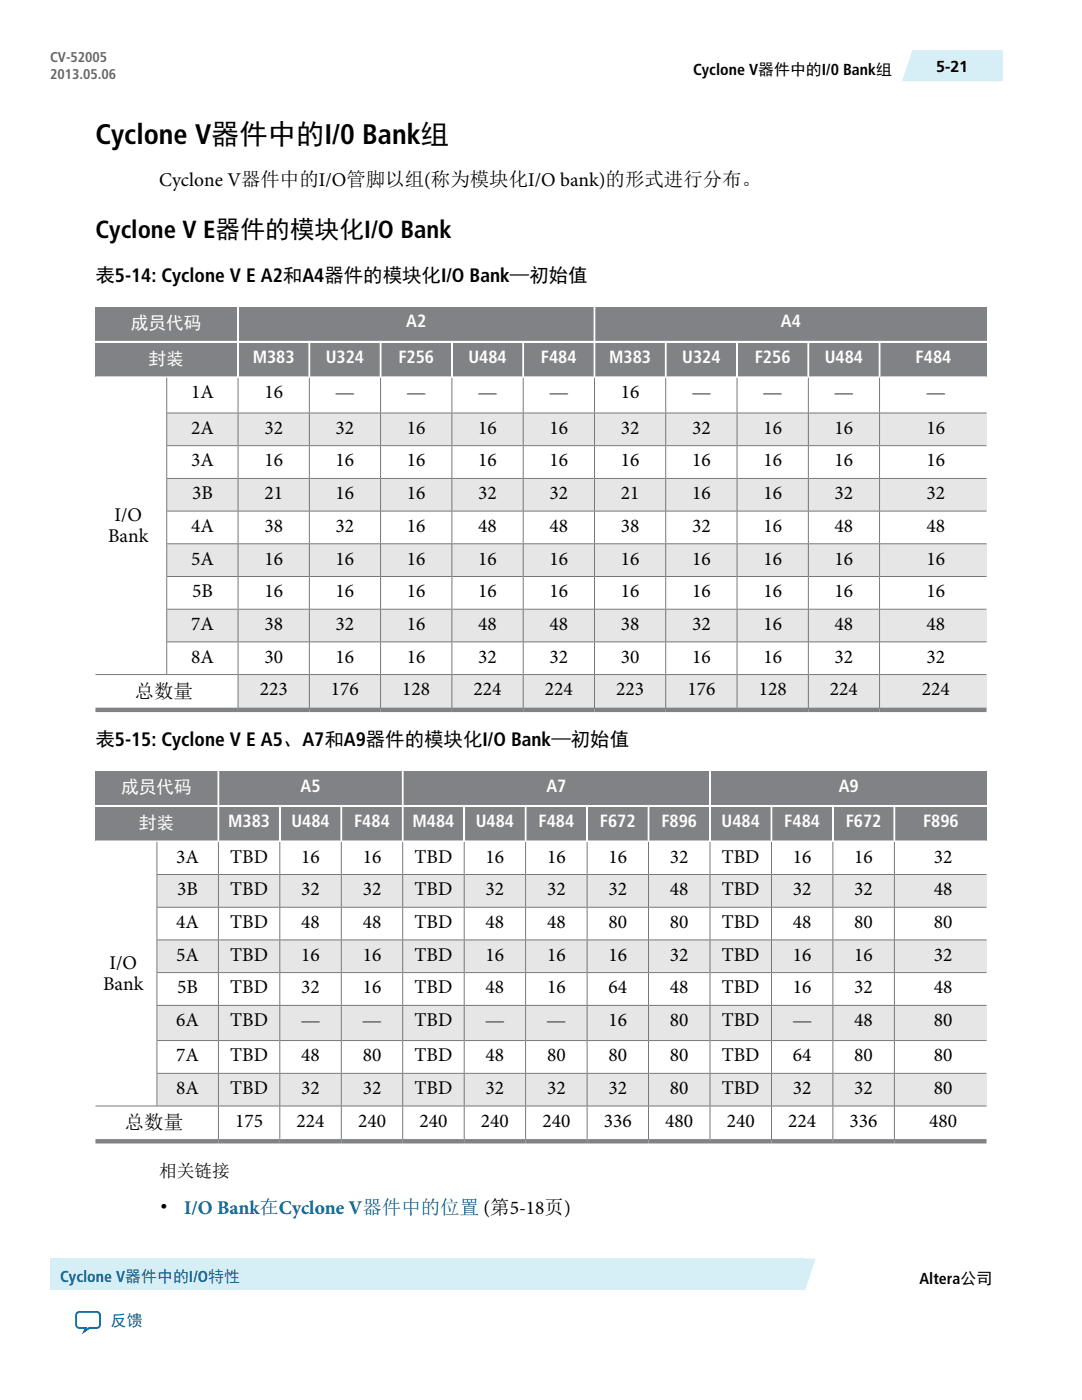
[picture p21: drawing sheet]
<svg xmlns="http://www.w3.org/2000/svg" width="216mm" height="279mm" viewBox="0 0 216 279" stroke-linecap="round" stroke-linejoin="round" font-family="sans-serif">
<defs><g id="words">
<text font-size="5.6" x="19" y="28.7">Cyclone V器件中的I/0 Bank组</text>
<text font-size="4.9" x="19" y="47.5">Cyclone V E器件的模块化I/O Bank</text>
<g font-size="3.9">
<text x="31.7" y="37.1">Cyclone V器件中的I/O管脚以组(称为模块化I/O bank)的形式进行分布。</text>
<text x="19" y="56.3">表5-14: Cyclone V E A2和A4器件的模块化I/O Bank—初始值</text>
<text x="38.1" y="79.5">1A</text>
<text x="52.7" y="79.5">16</text>
<text x="66.9" y="80">—</text>
<text x="81.1" y="80">—</text>
<text x="95.3" y="80">—</text>
<text x="109.6" y="80">—</text>
<text x="123.9" y="79.5">16</text>
<text x="138" y="80">—</text>
<text x="152.2" y="80">—</text>
<text x="166.5" y="80">—</text>
<text x="184.8" y="80">—</text>
<text x="38.1" y="86.6">2A</text>
<text x="52.7" y="86.6">32</text>
<text x="67" y="86.6">32</text>
<text x="81.2" y="86.6">16</text>
<text x="95.4" y="86.6">16</text>
<text x="109.6" y="86.6">16</text>
<text x="123.9" y="86.6">32</text>
<text x="138.1" y="86.6">32</text>
<text x="152.3" y="86.6">16</text>
<text x="166.5" y="86.6">16</text>
<text x="184.9" y="86.6">16</text>
<text x="38.1" y="93.1">3A</text>
<text x="52.7" y="93.1">16</text>
<text x="67" y="93.1">16</text>
<text x="81.2" y="93.1">16</text>
<text x="95.4" y="93.1">16</text>
<text x="109.6" y="93.1">16</text>
<text x="123.9" y="93.1">16</text>
<text x="138.1" y="93.1">16</text>
<text x="152.3" y="93.1">16</text>
<text x="166.5" y="93.1">16</text>
<text x="184.9" y="93.1">16</text>
<text x="38.3" y="99.6">3B</text>
<text x="52.7" y="99.6">21</text>
<text x="67" y="99.6">16</text>
<text x="81.2" y="99.6">16</text>
<text x="95.4" y="99.6">32</text>
<text x="109.6" y="99.6">32</text>
<text x="123.9" y="99.6">21</text>
<text x="138.1" y="99.6">16</text>
<text x="152.3" y="99.6">16</text>
<text x="166.5" y="99.6">32</text>
<text x="184.9" y="99.6">32</text>
<text x="22.8" y="104">I/O</text>
<text x="38.1" y="106.1">4A</text>
<text x="52.7" y="106.1">38</text>
<text x="67" y="106.1">32</text>
<text x="81.2" y="106.1">16</text>
<text x="95.4" y="106.1">48</text>
<text x="109.6" y="106.1">48</text>
<text x="123.9" y="106.1">38</text>
<text x="138.1" y="106.1">32</text>
<text x="152.3" y="106.1">16</text>
<text x="166.5" y="106.1">48</text>
<text x="184.9" y="106.1">48</text>
<text x="21.6" y="108.3">Bank</text>
<text x="38.1" y="112.7">5A</text>
<text x="52.7" y="112.7">16</text>
<text x="67" y="112.7">16</text>
<text x="81.2" y="112.7">16</text>
<text x="95.4" y="112.7">16</text>
<text x="109.6" y="112.7">16</text>
<text x="123.9" y="112.7">16</text>
<text x="138.1" y="112.7">16</text>
<text x="152.3" y="112.7">16</text>
<text x="166.5" y="112.7">16</text>
<text x="184.9" y="112.7">16</text>
<text x="38.3" y="119.2">5B</text>
<text x="52.7" y="119.2">16</text>
<text x="67" y="119.2">16</text>
<text x="81.2" y="119.2">16</text>
<text x="95.4" y="119.2">16</text>
<text x="109.6" y="119.2">16</text>
<text x="123.9" y="119.2">16</text>
<text x="138.1" y="119.2">16</text>
<text x="152.3" y="119.2">16</text>
<text x="166.5" y="119.2">16</text>
<text x="184.9" y="119.2">16</text>
<text x="38.1" y="125.7">7A</text>
<text x="52.7" y="125.7">38</text>
<text x="67" y="125.7">32</text>
<text x="81.2" y="125.7">16</text>
<text x="95.4" y="125.7">48</text>
<text x="109.6" y="125.7">48</text>
<text x="123.9" y="125.7">38</text>
<text x="138.1" y="125.7">32</text>
<text x="152.3" y="125.7">16</text>
<text x="166.5" y="125.7">48</text>
<text x="184.9" y="125.7">48</text>
<text x="38.1" y="132.2">8A</text>
<text x="52.7" y="132.2">30</text>
<text x="67" y="132.2">16</text>
<text x="81.2" y="132.2">16</text>
<text x="95.4" y="132.2">32</text>
<text x="109.6" y="132.2">32</text>
<text x="123.9" y="132.2">30</text>
<text x="138.1" y="132.2">16</text>
<text x="152.3" y="132.2">16</text>
<text x="166.5" y="132.2">32</text>
<text x="184.9" y="132.2">32</text>
<text x="26.9" y="139.3">总数量</text>
<text x="51.8" y="138.8">223</text>
<text x="66" y="138.8">176</text>
<text x="80.3" y="138.8">128</text>
<text x="94.5" y="138.8">224</text>
<text x="108.7" y="138.8">224</text>
<text x="122.9" y="138.8">223</text>
<text x="137.2" y="138.8">176</text>
<text x="151.4" y="138.8">128</text>
<text x="165.6" y="138.8">224</text>
<text x="184" y="138.8">224</text>
<text x="19" y="148.9">表5-15: Cyclone V E A5、A7和A9器件的模块化I/O Bank—初始值</text>
<text x="35.2" y="172.1">3A</text>
<text x="45.9" y="172.1">TBD</text>
<text x="60.1" y="172.1">16</text>
<text x="72.4" y="172.1">16</text>
<text x="82.7" y="172.1">TBD</text>
<text x="96.9" y="172.1">16</text>
<text x="109.2" y="172.1">16</text>
<text x="121.4" y="172.1">16</text>
<text x="133.7" y="172.1">32</text>
<text x="144" y="172.1">TBD</text>
<text x="158.2" y="172.1">16</text>
<text x="170.5" y="172.1">16</text>
<text x="186.4" y="172.1">32</text>
<text x="35.4" y="178.7">3B</text>
<text x="45.9" y="178.7">TBD</text>
<text x="60.1" y="178.7">32</text>
<text x="72.4" y="178.7">32</text>
<text x="82.7" y="178.7">TBD</text>
<text x="96.9" y="178.7">32</text>
<text x="109.2" y="178.7">32</text>
<text x="121.4" y="178.7">32</text>
<text x="133.7" y="178.7">48</text>
<text x="144" y="178.7">TBD</text>
<text x="158.2" y="178.7">32</text>
<text x="170.5" y="178.7">32</text>
<text x="186.4" y="178.7">48</text>
<text x="35.2" y="185.2">4A</text>
<text x="45.9" y="185.2">TBD</text>
<text x="60.1" y="185.2">48</text>
<text x="72.4" y="185.2">48</text>
<text x="82.7" y="185.2">TBD</text>
<text x="96.9" y="185.2">48</text>
<text x="109.2" y="185.2">48</text>
<text x="121.4" y="185.2">80</text>
<text x="133.7" y="185.2">80</text>
<text x="144" y="185.2">TBD</text>
<text x="158.2" y="185.2">48</text>
<text x="170.5" y="185.2">80</text>
<text x="186.4" y="185.2">80</text>
<text x="35.2" y="191.7">5A</text>
<text x="45.9" y="191.7">TBD</text>
<text x="60.1" y="191.7">16</text>
<text x="72.4" y="191.7">16</text>
<text x="82.7" y="191.7">TBD</text>
<text x="96.9" y="191.7">16</text>
<text x="109.2" y="191.7">16</text>
<text x="121.4" y="191.7">16</text>
<text x="133.7" y="191.7">32</text>
<text x="144" y="191.7">TBD</text>
<text x="158.2" y="191.7">16</text>
<text x="170.5" y="191.7">16</text>
<text x="186.4" y="191.7">32</text>
<text x="20.6" y="197.6">Bank</text>
<text x="21.9" y="193.4">I/O</text>
<text x="35.4" y="198.3">5B</text>
<text x="45.9" y="198.3">TBD</text>
<text x="60.1" y="198.3">32</text>
<text x="72.4" y="198.3">16</text>
<text x="82.7" y="198.3">TBD</text>
<text x="96.9" y="198.3">48</text>
<text x="109.2" y="198.3">16</text>
<text x="121.4" y="198.3">64</text>
<text x="133.7" y="198.3">48</text>
<text x="144" y="198.3">TBD</text>
<text x="158.2" y="198.3">16</text>
<text x="170.5" y="198.3">32</text>
<text x="186.4" y="198.3">48</text>
<text x="35.2" y="204.8">6A</text>
<text x="45.9" y="204.8">TBD</text>
<text x="60" y="205.3">—</text>
<text x="72.3" y="205.3">—</text>
<text x="82.7" y="204.8">TBD</text>
<text x="96.8" y="205.3">—</text>
<text x="109.1" y="205.3">—</text>
<text x="121.4" y="204.8">16</text>
<text x="133.7" y="204.8">80</text>
<text x="144" y="204.8">TBD</text>
<text x="158.1" y="205.3">—</text>
<text x="170.5" y="204.8">48</text>
<text x="186.4" y="204.8">80</text>
<text x="35.2" y="211.8">7A</text>
<text x="45.9" y="211.8">TBD</text>
<text x="60.1" y="211.8">48</text>
<text x="72.4" y="211.8">80</text>
<text x="82.7" y="211.8">TBD</text>
<text x="96.9" y="211.8">48</text>
<text x="109.2" y="211.8">80</text>
<text x="121.4" y="211.8">80</text>
<text x="133.7" y="211.8">80</text>
<text x="144" y="211.8">TBD</text>
<text x="158.2" y="211.8">64</text>
<text x="170.5" y="211.8">80</text>
<text x="186.4" y="211.8">80</text>
<text x="35.2" y="218.3">8A</text>
<text x="45.9" y="218.3">TBD</text>
<text x="60.1" y="218.3">32</text>
<text x="72.4" y="218.3">32</text>
<text x="82.7" y="218.3">TBD</text>
<text x="96.9" y="218.3">32</text>
<text x="109.2" y="218.3">32</text>
<text x="121.4" y="218.3">32</text>
<text x="133.7" y="218.3">80</text>
<text x="144" y="218.3">TBD</text>
<text x="158.2" y="218.3">32</text>
<text x="170.5" y="218.3">32</text>
<text x="186.4" y="218.3">80</text>
<text x="24.9" y="225.4">总数量</text>
<text x="46.9" y="224.9">175</text>
<text x="59.2" y="224.9">224</text>
<text x="71.4" y="224.9">240</text>
<text x="83.7" y="224.9">240</text>
<text x="96" y="224.9">240</text>
<text x="108.2" y="224.9">240</text>
<text x="120.5" y="224.9">336</text>
<text x="132.7" y="224.9">480</text>
<text x="145" y="224.9">240</text>
<text x="157.3" y="224.9">224</text>
<text x="169.5" y="224.9">336</text>
<text x="185.4" y="224.9">480</text>
<text x="31.7" y="242.2">•</text>
</g>
<text font-size="3.9" fill="#069" x="36.7" y="242.2">I/O Bank在Cyclone V器件中的位置 (第5-18页)</text>
<g font-size="3.5" fill="#fff">
<text x="26.1" y="65.7">成员代码</text>
<text x="81.1" y="65.3">A2</text>
<text x="155.8" y="65.3">A4</text>
<text x="29.7" y="72.8">封装</text>
<text x="50.4" y="72.4">M383</text>
<text x="65" y="72.4">U324</text>
<text x="79.5" y="72.4">F256</text>
<text x="93.5" y="72.4">U484</text>
<text x="107.9" y="72.4">F484</text>
<text x="121.5" y="72.4">M383</text>
<text x="136.1" y="72.4">U324</text>
<text x="150.6" y="72.4">F256</text>
<text x="164.6" y="72.4">U484</text>
<text x="182.7" y="72.4">F484</text>
<text x="24.2" y="158.4">成员代码</text>
<text x="60" y="158">A5</text>
<text x="109" y="158">A7</text>
<text x="167.4" y="158">A9</text>
<text x="27.7" y="165.4">封装</text>
<text x="45.5" y="165.1">M383</text>
<text x="58.1" y="165.1">U484</text>
<text x="70.7" y="165.1">F484</text>
<text x="82.3" y="165.1">M484</text>
<text x="94.9" y="165.1">U484</text>
<text x="107.4" y="165.1">F484</text>
<text x="119.7" y="165.1">F672</text>
<text x="132" y="165.1">F896</text>
<text x="144" y="165.1">U484</text>
<text x="156.5" y="165.1">F484</text>
<text x="168.8" y="165.1">F672</text>
<text x="184.2" y="165.1">F896</text>
</g>
<text font-size="3.5" x="31.7" y="234.9">相关链接</text>
<g font-size="3.2">
<text x="138.3" y="15">Cyclone V器件中的I/0 Bank组</text>
<text x="186.8" y="14.4">5-21</text>
<text x="183.5" y="256.2">Altera公司</text>
</g>
<g font-size="3.2" fill="#069">
<text x="12" y="255.9">Cyclone V器件中的I/O特性</text>
<text x="22.1" y="264.7">反馈</text>
</g>
<g font-size="2.8" fill="#666">
<text x="10" y="12.4">CV-52005</text>
<text x="10" y="15.8">2013.05.06</text>
</g>
</g></defs>
<g fill="#808285">
<path d="M118.8 61.3h78v6.7h-78z"/>
<path d="M47.7 61.3h70.7v6.7h-70.7z"/>
<path d="M19 61.3h28.3v6.7h-28.3z"/>
<path d="M175.7 68.4h21.1v6.7h-21.1z"/>
<path d="M161.5 68.4h13.8v6.7h-13.8z"/>
<path d="M147.2 68.4h13.9v6.7h-13.9z"/>
<path d="M133 68.4h13.9v6.7h-13.9z"/>
<path d="M118.8 68.4h13.9v6.7h-13.9z"/>
<path d="M104.6 68.4h13.8v6.7h-13.8z"/>
<path d="M90.3 68.4h13.9v6.7h-13.9z"/>
<path d="M76.1 68.4h13.9v6.7h-13.9z"/>
<path d="M61.9 68.4h13.9v6.7h-13.9z"/>
<path d="M47.7 68.4h13.8v6.7h-13.8z"/>
<path d="M19 68.4h28.3v6.7h-28.3z"/>
</g>
<path d="M19 75.5h14.2v59h-14.2z" fill="#fff"/>
<g fill="#e6e6e6">
<path d="M175.6 82.5h21.2v6.4h-21.2z"/>
<path d="M161.4 82.5h14v6.4h-14z"/>
<path d="M147.2 82.5h14v6.4h-14z"/>
<path d="M132.9 82.5h14.1v6.4h-14.1z"/>
<path d="M118.7 82.5h14.1v6.4h-14.1z"/>
<path d="M104.5 82.5h14v6.4h-14z"/>
<path d="M90.3 82.5h14v6.4h-14z"/>
<path d="M76 82.5h14.1v6.4h-14.1z"/>
<path d="M61.8 82.5h14.1v6.4h-14.1z"/>
<path d="M47.6 82.5h14v6.4h-14z"/>
<path d="M33.4 82.5h14v6.4h-14z"/>
<path d="M175.6 95.6h21.2v6.3h-21.2z"/>
<path d="M161.4 95.6h14v6.3h-14z"/>
<path d="M147.2 95.6h14v6.3h-14z"/>
<path d="M132.9 95.6h14.1v6.3h-14.1z"/>
<path d="M118.7 95.6h14.1v6.3h-14.1z"/>
<path d="M104.5 95.6h14v6.3h-14z"/>
<path d="M90.3 95.6h14v6.3h-14z"/>
<path d="M76 95.6h14.1v6.3h-14.1z"/>
<path d="M61.8 95.6h14.1v6.3h-14.1z"/>
<path d="M47.6 95.6h14v6.3h-14z"/>
<path d="M33.4 95.6h14v6.3h-14z"/>
<path d="M175.6 108.6h21.2v6.4h-21.2z"/>
<path d="M161.4 108.6h14v6.4h-14z"/>
<path d="M147.2 108.6h14v6.4h-14z"/>
<path d="M132.9 108.6h14.1v6.4h-14.1z"/>
<path d="M118.7 108.6h14.1v6.4h-14.1z"/>
<path d="M104.5 108.6h14v6.4h-14z"/>
<path d="M90.3 108.6h14v6.4h-14z"/>
<path d="M76 108.6h14.1v6.4h-14.1z"/>
<path d="M61.8 108.6h14.1v6.4h-14.1z"/>
<path d="M47.6 108.6h14v6.4h-14z"/>
<path d="M33.4 108.6h14v6.4h-14z"/>
<path d="M175.6 121.7h21.2v6.3h-21.2z"/>
<path d="M161.4 121.7h14v6.3h-14z"/>
<path d="M147.2 121.7h14v6.3h-14z"/>
<path d="M132.9 121.7h14.1v6.3h-14.1z"/>
<path d="M118.7 121.7h14.1v6.3h-14.1z"/>
<path d="M104.5 121.7h14v6.3h-14z"/>
<path d="M90.3 121.7h14v6.3h-14z"/>
<path d="M76 121.7h14.1v6.3h-14.1z"/>
<path d="M61.8 121.7h14.1v6.3h-14.1z"/>
<path d="M47.6 121.7h14v6.3h-14z"/>
<path d="M33.4 121.7h14v6.3h-14z"/>
<path d="M175.6 134.7h21.2v6.9h-21.2z"/>
<path d="M161.4 134.7h14v6.9h-14z"/>
<path d="M147.2 134.7h14v6.9h-14z"/>
<path d="M132.9 134.7h14.1v6.9h-14.1z"/>
<path d="M118.7 134.7h14.1v6.9h-14.1z"/>
<path d="M104.5 134.7h14v6.9h-14z"/>
<path d="M90.3 134.7h14v6.9h-14z"/>
<path d="M76 134.7h14.1v6.9h-14.1z"/>
<path d="M61.8 134.7h14.1v6.9h-14.1z"/>
<path d="M47.6 134.7h14v6.9h-14z"/>
</g>
<path d="M19 134.7h28.4v6.9h-28.4z" fill="#fff"/>
<g fill="#808285">
<path d="M19 141.2h28.4l.1 .9h-28.5z"/>
<path d="M47.6 141.2h14l.1 .9h-14.2z"/>
<path d="M61.8 141.2h14.1v.9h-14.2z"/>
<path d="M76 141.2h14.1l.1 .9h-14.3z"/>
<path d="M90.3 141.2h14l.1 .9h-14.2z"/>
<path d="M104.5 141.2h14l.1 .9h-14.2z"/>
<path d="M118.7 141.2h14.1v.9h-14.2z"/>
<path d="M132.9 141.2h14.1l.1 .9h-14.3z"/>
<path d="M147.2 141.2h14l.1 .9h-14.2z"/>
<path d="M161.4 141.2h14l.1 .9h-14.2z"/>
<path d="M175.6 141.2h21.2v.9h-21.3z"/>
</g>
<g fill="#666">
<path d="M19 134.5h14.2l.1 .2h-14.3z"/>
<path d="M33.3 134.6h14.2z"/>
<path d="M47.5 134.6h14.2z"/>
<path d="M61.7 134.6h14.2z"/>
<path d="M75.9 134.6h14.3z"/>
<path d="M90.2 134.6h14.2z"/>
<path d="M104.4 134.6h14.2z"/>
<path d="M118.6 134.6h14.2z"/>
<path d="M132.8 134.6h14.3z"/>
<path d="M147.1 134.6h14.2z"/>
<path d="M161.3 134.6h14.2z"/>
<path d="M175.5 134.6l21.3-.1v.2z"/>
<path d="M33.3 128.1h14.2z"/>
<path d="M47.6 128l14.1 .1-14.1 .1z"/>
<path d="M61.8 128l14.1 .1-14.1 .1z"/>
<path d="M76 128l14.2 .1-14.2 .1z"/>
<path d="M90.3 128l14.1 .1-14.1 .1z"/>
<path d="M104.4 128.1h14.2z"/>
<path d="M118.7 128l14.1 .1-14.1 .1z"/>
<path d="M132.8 128.1h14.3z"/>
<path d="M147.1 128.1h14.2z"/>
<path d="M161.3 128.1h14.2z"/>
<path d="M175.5 128.1l21.3-.1v.2z"/>
<path d="M33.3 121.6h14.2z"/>
<path d="M47.5 121.6h14.2z"/>
<path d="M61.7 121.6h14.2z"/>
<path d="M75.9 121.6h14.3z"/>
<path d="M90.2 121.6h14.2z"/>
<path d="M104.4 121.6h14.2z"/>
<path d="M118.6 121.6h14.2z"/>
<path d="M132.8 121.6h14.3z"/>
<path d="M147.1 121.6h14.2z"/>
<path d="M161.3 121.6h14.2z"/>
<path d="M175.5 121.6l21.3-.1v.2z"/>
<path d="M33.4 115l14.1 .1h-14.1z"/>
<path d="M47.6 115l14.1 .1h-14.1z"/>
<path d="M61.7 115.1h14.2z"/>
<path d="M75.9 115.1h14.3z"/>
<path d="M90.3 115l14.1 .1h-14.1z"/>
<path d="M104.5 115l14.1 .1h-14.1z"/>
<path d="M118.6 115.1h14.2z"/>
<path d="M132.9 115l14.2 .1h-14.2z"/>
<path d="M147.1 115.1h14.2z"/>
<path d="M161.3 115.1h14.2z"/>
<path d="M175.5 115.1l21.3-.1v.1z"/>
<path d="M33.3 108.5h14.2z"/>
<path d="M47.5 108.5h14.2z"/>
<path d="M61.7 108.5h14.2z"/>
<path d="M75.9 108.5h14.3z"/>
<path d="M90.2 108.5h14.2z"/>
<path d="M104.4 108.5h14.2z"/>
<path d="M118.6 108.5h14.2z"/>
<path d="M132.8 108.5h14.3z"/>
<path d="M147.1 108.5h14.2z"/>
<path d="M161.3 108.5h14.2z"/>
<path d="M175.5 108.5l21.3-.1v.2z"/>
<path d="M33.3 102h14.2z"/>
<path d="M47.6 101.9l14.1 .1-14.1 .1z"/>
<path d="M61.8 101.9l14.1 .1-14.1 .1z"/>
<path d="M76 101.9l14.2 .1-14.2 .1z"/>
<path d="M90.3 101.9l14.1 .1-14.1 .1z"/>
<path d="M104.4 102h14.2z"/>
<path d="M118.7 101.9l14.1 .1-14.1 .1z"/>
<path d="M132.9 101.9l14.2 .1-14.2 .1z"/>
<path d="M147.2 101.9l14.1 .1-14.1 .1z"/>
<path d="M161.4 101.9l14.1 .1-14.1 .1z"/>
<path d="M175.5 102l21.3-.1v.2z"/>
<path d="M33.3 95.5h14.2z"/>
<path d="M47.6 95.4l14.1 .1-14.1 .1z"/>
<path d="M61.8 95.4l14.1 .1-14.1 .1z"/>
<path d="M76 95.4l14.2 .1-14.2 .1z"/>
<path d="M90.3 95.4l14.1 .1-14.1 .1z"/>
<path d="M104.4 95.5h14.2z"/>
<path d="M118.7 95.4l14.1 .1-14.1 .1z"/>
<path d="M132.9 95.4l14.2 .1-14.2 .1z"/>
<path d="M147.2 95.4l14.1 .1-14.1 .1z"/>
<path d="M161.4 95.4l14.1 .1-14.1 .1z"/>
<path d="M175.5 95.5l21.3-.1v.2z"/>
<path d="M33.3 88.9h14.2z"/>
<path d="M47.5 88.9h14.2z"/>
<path d="M61.7 88.9h14.2z"/>
<path d="M75.9 88.9h14.3z"/>
<path d="M90.2 88.9h14.2z"/>
<path d="M104.4 88.9h14.2z"/>
<path d="M118.6 88.9h14.2z"/>
<path d="M132.8 88.9h14.3z"/>
<path d="M147.1 88.9h14.2z"/>
<path d="M161.3 88.9h14.2z"/>
<path d="M175.5 88.9h21.3v.1z"/>
<path d="M33.4 82.3l14.1 .1-14.1 .1z"/>
<path d="M47.6 82.3l14.1 .1-14.1 .1z"/>
<path d="M61.7 82.4h14.2z"/>
<path d="M75.9 82.4h14.3z"/>
<path d="M90.3 82.3l14.1 .1-14.1 .1z"/>
<path d="M104.5 82.3l14.1 .1-14.1 .1z"/>
<path d="M118.6 82.4h14.2z"/>
<path d="M132.9 82.3l14.2 .1-14.2 .1z"/>
<path d="M147.2 82.3l14.1 .1-14.1 .1z"/>
<path d="M161.4 82.3l14.1 .1-14.1 .1z"/>
<path d="M175.5 82.4l21.3-.1v.2z"/>
</g>
<g fill="#fff">
<path d="M19 75.1h14.3v.2l-.1 .2h-14.2z"/>
<path d="M33.3 75.1h14l.2 .2-.1 .2h-14z"/>
<path d="M47.5 75.3l.2-.2h13.8l.2 .2-.1 .2h-14z"/>
<path d="M61.7 75.3l.2-.2h13.9l.1 .2v.2h-14.1z"/>
<path d="M75.9 75.3l.2-.2h13.9l.2 .2-.1 .2h-14.1z"/>
<path d="M90.2 75.3l.1-.2h13.9l.2 .2-.1 .2h-14z"/>
<path d="M104.4 75.3l.2-.2h13.8l.2 .2-.1 .2h-14z"/>
<path d="M118.6 75.3l.2-.2h13.9l.1 .2v.2h-14.1z"/>
<path d="M132.8 75.3l.2-.2h13.9l.2 .2-.1 .2h-14.1z"/>
<path d="M147.1 75.3l.1-.2h13.9l.2 .2-.1 .2h-14z"/>
<path d="M161.3 75.3l.2-.2h13.8l.2 .2-.1 .2h-14z"/>
<path d="M175.5 75.3l.2-.2h21.1v.4h-21.2z"/>
<path d="M19 68h28.3l.2 .2-.2 .2h-28.3z"/>
<path d="M47.5 68.2l.2-.2h14l-.2 .4h-13.8z"/>
<path d="M61.7 68h14.2v.2l-.1 .2h-13.9z"/>
<path d="M75.9 68h14.3v.2l-.2 .2h-13.9z"/>
<path d="M90.2 68h14.2v.2l-.2 .2h-13.9z"/>
<path d="M104.4 68h14l.2 .2-.2 .2h-13.8z"/>
<path d="M118.6 68.2l.2-.2h14l-.1 .4h-13.9z"/>
<path d="M132.8 68h14.3v.2l-.2 .2h-13.9z"/>
<path d="M147.1 68h14.2v.2l-.2 .2h-13.9z"/>
<path d="M161.3 68h14.2v.2l-.2 .2h-13.8z"/>
<path d="M175.5 68h21.3v.4h-21.1z"/>
</g>
<g fill="#666">
<path d="M33.2 128.1l.2 .1-.1 6.4z"/>
<path d="M33.2 121.6l.2 .1-.1 6.4z"/>
<path d="M33.2 115.1h.2l-.1 6.5z"/>
<path d="M33.2 108.5l.2 .1-.1 6.5z"/>
<path d="M33.2 102l.2 .1-.1 6.4z"/>
<path d="M33.2 95.5l.2 .1-.1 6.4z"/>
<path d="M33.2 88.9l.2 .1-.1 6.5z"/>
<path d="M33.2 82.4l.2 .1-.1 6.4z"/>
<path d="M33.3 75.3l.1 7-.2 .1z"/>
<path d="M47.4 134.7h.2l-.1 7z"/>
<path d="M47.4 128.2h.2l-.1 6.4z"/>
<path d="M47.4 121.7h.2l-.1 6.4z"/>
<path d="M47.4 115.1h.2l-.1 6.5z"/>
<path d="M47.4 108.6h.2l-.1 6.5z"/>
<path d="M47.4 102.1h.2l-.1 6.4z"/>
<path d="M47.4 95.6h.2l-.1 6.4z"/>
<path d="M47.4 89h.2l-.1 6.5z"/>
<path d="M47.4 82.5h.2l-.1 6.4z"/>
<path d="M47.5 75.3v7.1z"/>
</g>
<g fill="#fff">
<path d="M47.3 68.4l.2-.2 .2 .2v6.7l-.2 .2-.2-.2z"/>
<path d="M47.3 61.1h.4v6.9l-.2 .2-.2-.2z"/>
</g>
<g fill="#666">
<path d="M61.6 134.7h.2l-.1 7z"/>
<path d="M61.6 128.2h.2l-.1 6.4z"/>
<path d="M61.6 121.7h.2l-.1 6.4z"/>
<path d="M61.6 115.1h.2l-.1 6.5z"/>
<path d="M61.6 108.6h.2l-.1 6.5z"/>
<path d="M61.6 102.1h.2l-.1 6.4z"/>
<path d="M61.6 95.6h.2l-.1 6.4z"/>
<path d="M61.6 89h.2l-.1 6.5z"/>
<path d="M61.6 82.5h.2l-.1 6.4z"/>
<path d="M61.7 75.3v7.1z"/>
</g>
<path d="M61.5 68.4l.2-.2 .2 .2v6.7l-.2 .2-.2-.2z" fill="#fff"/>
<g fill="#666">
<path d="M75.9 134.7h.1l-.1 7z"/>
<path d="M75.9 128.2h.1l-.1 6.4z"/>
<path d="M75.9 121.7h.1l-.1 6.4z"/>
<path d="M75.9 115.1h.1l-.1 6.5z"/>
<path d="M75.9 108.6h.1l-.1 6.5z"/>
<path d="M75.9 102.1h.1l-.1 6.4z"/>
<path d="M75.9 95.6h.1l-.1 6.4z"/>
<path d="M75.9 89h.1l-.1 6.5z"/>
<path d="M75.9 82.5h.1l-.1 6.4z"/>
<path d="M75.9 75.3v7.1z"/>
</g>
<path d="M75.8 68.4l.1-.2 .2 .2v6.7l-.2 .2-.1-.2z" fill="#fff"/>
<g fill="#666">
<path d="M90.1 134.7h.2l-.1 7z"/>
<path d="M90.1 128.2h.2l-.1 6.4z"/>
<path d="M90.1 121.7h.2l-.1 6.4z"/>
<path d="M90.1 115.1h.2l-.1 6.5z"/>
<path d="M90.1 108.6h.2l-.1 6.5z"/>
<path d="M90.1 102.1h.2l-.1 6.4z"/>
<path d="M90.1 95.6h.2l-.1 6.4z"/>
<path d="M90.1 89h.2l-.1 6.5z"/>
<path d="M90.1 82.5h.2l-.1 6.4z"/>
<path d="M90.2 75.3v7.1z"/>
</g>
<path d="M90 68.4l.2-.2 .1 .2v6.7l-.1 .2-.2-.2z" fill="#fff"/>
<g fill="#666">
<path d="M104.3 134.7h.2l-.1 7z"/>
<path d="M104.3 128.2h.2l-.1 6.4z"/>
<path d="M104.3 121.7h.2l-.1 6.4z"/>
<path d="M104.3 115.1h.2l-.1 6.5z"/>
<path d="M104.3 108.6h.2l-.1 6.5z"/>
<path d="M104.3 102.1h.2l-.1 6.4z"/>
<path d="M104.3 95.6h.2l-.1 6.4z"/>
<path d="M104.3 89h.2l-.1 6.5z"/>
<path d="M104.3 82.5h.2l-.1 6.4z"/>
<path d="M104.4 75.3v7.1z"/>
</g>
<path d="M104.2 68.4l.2-.2 .2 .2v6.7l-.2 .2-.2-.2z" fill="#fff"/>
<g fill="#666">
<path d="M118.5 134.7h.2l-.1 7z"/>
<path d="M118.5 128.2h.2l-.1 6.4z"/>
<path d="M118.5 121.7h.2l-.1 6.4z"/>
<path d="M118.5 115.1h.2l-.1 6.5z"/>
<path d="M118.5 108.6h.2l-.1 6.5z"/>
<path d="M118.5 102.1h.2l-.1 6.4z"/>
<path d="M118.5 95.6h.2l-.1 6.4z"/>
<path d="M118.5 89h.2l-.1 6.5z"/>
<path d="M118.5 82.5h.2l-.1 6.4z"/>
<path d="M118.6 75.3v7.1z"/>
</g>
<g fill="#fff">
<path d="M118.4 68.4l.2-.2 .2 .2v6.7l-.2 .2-.2-.2z"/>
<path d="M118.4 61.1h.4v6.9l-.2 .2-.2-.2z"/>
</g>
<g fill="#666">
<path d="M132.8 134.7h.1l-.1 7z"/>
<path d="M132.8 128.2h.1l-.1 6.4z"/>
<path d="M132.8 121.7h.1l-.1 6.4z"/>
<path d="M132.8 115.1h.1l-.1 6.5z"/>
<path d="M132.8 108.6h.1l-.1 6.5z"/>
<path d="M132.8 102.1h.1l-.1 6.4z"/>
<path d="M132.8 95.6h.1l-.1 6.4z"/>
<path d="M132.8 89h.1l-.1 6.5z"/>
<path d="M132.8 82.5h.1l-.1 6.4z"/>
<path d="M132.8 75.3v7.1z"/>
</g>
<path d="M132.7 68.4l.1-.2 .2 .2v6.7l-.2 .2-.1-.2z" fill="#fff"/>
<g fill="#666">
<path d="M147 134.7h.2l-.1 7z"/>
<path d="M147 128.2h.2l-.1 6.4z"/>
<path d="M147 121.7h.2l-.1 6.4z"/>
<path d="M147 115.1h.2l-.1 6.5z"/>
<path d="M147 108.6h.2l-.1 6.5z"/>
<path d="M147 102.1h.2l-.1 6.4z"/>
<path d="M147 95.6h.2l-.1 6.4z"/>
<path d="M147 89h.2l-.1 6.5z"/>
<path d="M147 82.5h.2l-.1 6.4z"/>
<path d="M147.1 75.3v7.1z"/>
</g>
<path d="M146.9 68.4l.2-.2 .1 .2v6.7l-.1 .2-.2-.2z" fill="#fff"/>
<g fill="#666">
<path d="M161.2 134.7h.2l-.1 7z"/>
<path d="M161.2 128.2h.2l-.1 6.4z"/>
<path d="M161.2 121.7h.2l-.1 6.4z"/>
<path d="M161.2 115.1h.2l-.1 6.5z"/>
<path d="M161.2 108.6h.2l-.1 6.5z"/>
<path d="M161.2 102.1h.2l-.1 6.4z"/>
<path d="M161.2 95.6h.2l-.1 6.4z"/>
<path d="M161.2 89h.2l-.1 6.5z"/>
<path d="M161.2 82.5h.2l-.1 6.4z"/>
<path d="M161.3 75.3v7.1z"/>
</g>
<path d="M161.1 68.4l.2-.2 .2 .2v6.7l-.2 .2-.2-.2z" fill="#fff"/>
<g fill="#666">
<path d="M175.4 134.7h.2l-.1 7z"/>
<path d="M175.4 128.2h.2l-.1 6.4z"/>
<path d="M175.4 121.7h.2l-.1 6.4z"/>
<path d="M175.4 115.1h.2l-.1 6.5z"/>
<path d="M175.4 108.6h.2l-.1 6.5z"/>
<path d="M175.4 102.1h.2l-.1 6.4z"/>
<path d="M175.4 95.6h.2l-.1 6.4z"/>
<path d="M175.4 89h.2l-.1 6.5z"/>
<path d="M175.4 82.5h.2l-.1 6.4z"/>
<path d="M175.5 75.3v7.1z"/>
</g>
<path d="M175.3 68.4l.2-.2 .2 .2v6.7l-.2 .2-.2-.2z" fill="#fff"/>
<g fill="#808285">
<path d="M141.8 153.9h55v6.8h-55z"/>
<path d="M80.5 153.9h61v6.8h-61z"/>
<path d="M43.8 153.9h36.4v6.8h-36.4z"/>
<path d="M19 153.9h24.4v6.8h-24.4z"/>
<path d="M178.6 161h18.2v6.7h-18.2z"/>
<path d="M166.4 161h11.9v6.7h-11.9z"/>
<path d="M154.1 161h11.9v6.7h-11.9z"/>
<path d="M141.8 161h12v6.7h-12z"/>
<path d="M129.6 161h11.9v6.7h-11.9z"/>
<path d="M117.3 161h11.9v6.7h-11.9z"/>
<path d="M105.1 161h11.9v6.7h-11.9z"/>
<path d="M92.8 161h11.9v6.7h-11.9z"/>
<path d="M80.5 161h11.9v6.7h-11.9z"/>
<path d="M68.3 161h11.9v6.7h-11.9z"/>
<path d="M56 161h11.9v6.7h-11.9z"/>
<path d="M43.8 161h11.9v6.7h-11.9z"/>
<path d="M19 161h24.4v6.7h-24.4z"/>
</g>
<path d="M19 168.1h12.2v52.5h-12.2z" fill="#fff"/>
<g fill="#e6e6e6">
<path d="M178.5 174.6h18.3v6.4h-18.3z"/>
<path d="M166.3 174.6h12.1v6.4h-12.1z"/>
<path d="M154 174.6h12.1v6.4h-12.1z"/>
<path d="M141.8 174.6h12v6.4h-12z"/>
<path d="M129.5 174.6h12.1v6.4h-12.1z"/>
<path d="M117.2 174.6h12.1v6.4h-12.1z"/>
<path d="M105 174.6h12.1v6.4h-12.1z"/>
<path d="M92.7 174.6h12.1v6.4h-12.1z"/>
<path d="M80.4 174.6h12.1v6.4h-12.1z"/>
<path d="M68.2 174.6h12.1v6.4h-12.1z"/>
<path d="M55.9 174.6h12.1v6.4h-12.1z"/>
<path d="M43.7 174.6h12v6.4h-12z"/>
<path d="M31.4 174.6h12.1v6.4h-12.1z"/>
<path d="M178.5 187.7h18.3v6.3h-18.3z"/>
<path d="M166.3 187.7h12.1v6.3h-12.1z"/>
<path d="M154 187.7h12.1v6.3h-12.1z"/>
<path d="M141.8 187.7h12v6.3h-12z"/>
<path d="M129.5 187.7h12.1v6.3h-12.1z"/>
<path d="M117.2 187.7h12.1v6.3h-12.1z"/>
<path d="M105 187.7h12.1v6.3h-12.1z"/>
<path d="M92.7 187.7h12.1v6.3h-12.1z"/>
<path d="M80.4 187.7h12.1v6.3h-12.1z"/>
<path d="M68.2 187.7h12.1v6.3h-12.1z"/>
<path d="M55.9 187.7h12.1v6.3h-12.1z"/>
<path d="M43.7 187.7h12v6.3h-12z"/>
<path d="M31.4 187.7h12.1v6.3h-12.1z"/>
<path d="M178.5 200.7h18.3v6.9h-18.3z"/>
<path d="M166.3 200.7h12.1v6.9h-12.1z"/>
<path d="M154 200.7h12.1v6.9h-12.1z"/>
<path d="M141.8 200.7h12v6.9h-12z"/>
<path d="M129.5 200.7h12.1v6.9h-12.1z"/>
<path d="M117.2 200.7h12.1v6.9h-12.1z"/>
<path d="M105 200.7h12.1v6.9h-12.1z"/>
<path d="M92.7 200.7h12.1v6.9h-12.1z"/>
<path d="M80.4 200.7h12.1v6.9h-12.1z"/>
<path d="M68.2 200.7h12.1v6.9h-12.1z"/>
<path d="M55.9 200.7h12.1v6.9h-12.1z"/>
<path d="M43.7 200.7h12v6.9h-12z"/>
<path d="M31.4 200.7h12.1v6.9h-12.1z"/>
<path d="M178.5 214.3h18.3v6.3h-18.3z"/>
<path d="M166.3 214.3h12.1v6.3h-12.1z"/>
<path d="M154 214.3h12.1v6.3h-12.1z"/>
<path d="M141.8 214.3h12v6.3h-12z"/>
<path d="M129.5 214.3h12.1v6.3h-12.1z"/>
<path d="M117.2 214.3h12.1v6.3h-12.1z"/>
<path d="M105 214.3h12.1v6.3h-12.1z"/>
<path d="M92.7 214.3h12.1v6.3h-12.1z"/>
<path d="M80.4 214.3h12.1v6.3h-12.1z"/>
<path d="M68.2 214.3h12.1v6.3h-12.1z"/>
<path d="M55.9 214.3h12.1v6.3h-12.1z"/>
<path d="M43.7 214.3h12v6.3h-12z"/>
<path d="M31.4 214.3h12.1v6.3h-12.1z"/>
</g>
<path d="M19 220.8h24.5v6.9h-24.5z" fill="#fff"/>
<g fill="#808285">
<path d="M19 227.3h24.5l.1 .9h-24.6z"/>
<path d="M43.7 227.3h12l.1 .9h-12.2z"/>
<path d="M55.9 227.3h12.1l.1 .9h-12.3z"/>
<path d="M68.2 227.3h12.1l.1 .9h-12.3z"/>
<path d="M80.4 227.3h12.1l.1 .9h-12.2z"/>
<path d="M92.7 227.3h12.1l.1 .9h-12.3z"/>
<path d="M105 227.3h12.1v.9h-12.2z"/>
<path d="M117.2 227.3h12.1l.1 .9h-12.3z"/>
<path d="M129.5 227.3h12.1l.1 .9h-12.3z"/>
<path d="M141.8 227.3h12l.1 .9h-12.2z"/>
<path d="M154 227.3h12.1l.1 .9h-12.3z"/>
<path d="M166.3 227.3h12.1l.1 .9h-12.3z"/>
<path d="M178.5 227.3h18.3v.9h-18.3z"/>
</g>
<g fill="#666">
<path d="M19 220.6h12.2l.1 .2h-12.3z"/>
<path d="M31.3 220.7h12.3z"/>
<path d="M43.6 220.7h12.2z"/>
<path d="M55.8 220.7h12.3z"/>
<path d="M68.1 220.7h12.3z"/>
<path d="M80.4 220.7h12.2z"/>
<path d="M92.6 220.7h12.3z"/>
<path d="M104.9 220.7h12.2z"/>
<path d="M117.1 220.7h12.3z"/>
<path d="M129.4 220.7h12.3z"/>
<path d="M141.7 220.7h12.2z"/>
<path d="M153.9 220.7h12.3z"/>
<path d="M166.2 220.7h12.3z"/>
<path d="M178.5 220.7l18.3-.1v.2z"/>
<path d="M31.3 214.2h12.3z"/>
<path d="M43.6 214.2h12.2z"/>
<path d="M55.8 214.2h12.3z"/>
<path d="M68.1 214.2h12.3z"/>
<path d="M80.4 214.2h12.2z"/>
<path d="M92.6 214.2h12.3z"/>
<path d="M104.9 214.2h12.2z"/>
<path d="M117.1 214.2h12.3z"/>
<path d="M129.4 214.2h12.3z"/>
<path d="M141.7 214.2h12.2z"/>
<path d="M153.9 214.2h12.3z"/>
<path d="M166.2 214.2h12.3z"/>
<path d="M178.5 214.2l18.3-.1v.2z"/>
<path d="M31.3 207.7h12.3z"/>
<path d="M43.6 207.7h12.2z"/>
<path d="M55.8 207.7h12.3z"/>
<path d="M68.1 207.7h12.3z"/>
<path d="M80.4 207.7h12.2z"/>
<path d="M92.6 207.7h12.3z"/>
<path d="M104.9 207.7h12.2z"/>
<path d="M117.1 207.7h12.3z"/>
<path d="M129.4 207.7h12.3z"/>
<path d="M141.7 207.7h12.2z"/>
<path d="M153.9 207.7h12.3z"/>
<path d="M166.2 207.7h12.3z"/>
<path d="M178.5 207.7l18.3-.1v.2z"/>
<path d="M31.4 200.5l12.2 .1-12.2 .1z"/>
<path d="M43.7 200.5l12.1 .1-12.1 .1z"/>
<path d="M55.9 200.5l12.2 .1-12.2 .1z"/>
<path d="M68.1 200.6h12.3z"/>
<path d="M80.4 200.5l12.2 .1-12.2 .1z"/>
<path d="M92.7 200.5l12.2 .1-12.2 .1z"/>
<path d="M104.9 200.6h12.2z"/>
<path d="M117.1 200.6h12.3z"/>
<path d="M129.5 200.5l12.2 .1-12.2 .1z"/>
<path d="M141.8 200.5l12.1 .1-12.1 .1z"/>
<path d="M153.9 200.6h12.3z"/>
<path d="M166.2 200.6h12.3z"/>
<path d="M178.5 200.5h18.3v.2h-18.3z"/>
<path d="M31.3 194.1h12.3z"/>
<path d="M43.6 194.1h12.2z"/>
<path d="M55.8 194.1h12.3z"/>
<path d="M68.1 194.1h12.3z"/>
<path d="M80.4 194.1h12.2z"/>
<path d="M92.6 194.1h12.3z"/>
<path d="M104.9 194.1h12.2z"/>
<path d="M117.1 194.1h12.3z"/>
<path d="M129.4 194.1h12.3z"/>
<path d="M141.7 194.1h12.2z"/>
<path d="M153.9 194.1h12.3z"/>
<path d="M166.2 194.1h12.3z"/>
<path d="M178.5 194.1l18.3-.1v.2z"/>
<path d="M31.4 187.5l12.2 .1-12.2 .1z"/>
<path d="M43.7 187.5l12.1 .1-12.1 .1z"/>
<path d="M55.9 187.5l12.2 .1-12.2 .1z"/>
<path d="M68.1 187.6h12.3z"/>
<path d="M80.4 187.5l12.2 .1-12.2 .1z"/>
<path d="M92.6 187.6h12.3z"/>
<path d="M104.9 187.6h12.2z"/>
<path d="M117.2 187.5l12.2 .1-12.2 .1z"/>
<path d="M129.4 187.6h12.3z"/>
<path d="M141.7 187.6h12.2z"/>
<path d="M154 187.5l12.2 .1-12.2 .1z"/>
<path d="M166.3 187.5l12.2 .1-12.2 .1z"/>
<path d="M178.5 187.6l18.3-.1v.2z"/>
<path d="M31.3 181.1h12.3z"/>
<path d="M43.6 181.1h12.2z"/>
<path d="M55.8 181.1h12.3z"/>
<path d="M68.1 181.1h12.3z"/>
<path d="M80.4 181.1h12.2z"/>
<path d="M92.6 181.1h12.3z"/>
<path d="M104.9 181.1h12.2z"/>
<path d="M117.1 181.1h12.3z"/>
<path d="M129.4 181.1h12.3z"/>
<path d="M141.7 181.1h12.2z"/>
<path d="M153.9 181.1h12.3z"/>
<path d="M166.2 181.1h12.3z"/>
<path d="M178.5 181.1l18.3-.1v.1z"/>
<path d="M31.3 174.5h12.3z"/>
<path d="M43.6 174.5h12.2z"/>
<path d="M55.8 174.5h12.3z"/>
<path d="M68.1 174.5h12.3z"/>
<path d="M80.4 174.5h12.2z"/>
<path d="M92.6 174.5h12.3z"/>
<path d="M104.9 174.5h12.2z"/>
<path d="M117.1 174.5h12.3z"/>
<path d="M129.4 174.5h12.3z"/>
<path d="M141.7 174.5h12.2z"/>
<path d="M153.9 174.5h12.3z"/>
<path d="M166.2 174.5h12.3z"/>
<path d="M178.5 174.5l18.3-.1v.2z"/>
</g>
<g fill="#fff">
<path d="M19 167.7h12.3v.2l-.1 .2h-12.2z"/>
<path d="M31.3 167.7h12.1l.2 .2-.1 .2h-12.1z"/>
<path d="M43.6 167.9l.2-.2h11.9l.1 .2-.1 .2h-12z"/>
<path d="M55.8 167.9l.2-.2h11.9l.2 .2-.1 .2h-12.1z"/>
<path d="M68.1 167.9l.2-.2h11.9l.2 .2-.1 .2h-12.1z"/>
<path d="M80.4 167.9l.1-.2h11.9l.2 .2-.1 .2h-12.1z"/>
<path d="M92.6 167.9l.2-.2h11.9l.2 .2-.1 .2h-12.1z"/>
<path d="M104.9 167.9l.2-.2h11.9l.1 .2v.2h-12.1z"/>
<path d="M117.1 167.9l.2-.2h11.9l.2 .2-.1 .2h-12.1z"/>
<path d="M129.4 167.9l.2-.2h11.9l.2 .2-.1 .2h-12.1z"/>
<path d="M141.7 167.9l.1-.2h12l.1 .2-.1 .2h-12z"/>
<path d="M153.9 167.9l.2-.2h11.9l.2 .2-.1 .2h-12.1z"/>
<path d="M166.2 167.9l.2-.2h11.9l.2 .2-.1 .2h-12.1z"/>
<path d="M178.5 167.9l.1-.2h18.2v.4h-18.3z"/>
<path d="M19 160.7h24.4l.2 .1-.2 .2h-24.4z"/>
<path d="M43.6 160.8l.2-.1h12l-.1 .3h-11.9z"/>
<path d="M55.8 160.7h12.3v.1l-.2 .2h-11.9z"/>
<path d="M68.1 160.7h12.1l.2 .1-.2 .2h-11.9z"/>
<path d="M80.4 160.8l.1-.1h12.1l-.2 .3h-11.9z"/>
<path d="M92.6 160.7h12.3v.1l-.2 .2h-11.9z"/>
<path d="M104.9 160.7h12.2v.1l-.1 .2h-11.9z"/>
<path d="M117.1 160.7h12.3v.1l-.2 .2h-11.9z"/>
<path d="M129.4 160.7h12.1l.2 .1-.2 .2h-11.9z"/>
<path d="M141.7 160.8l.1-.1h12.1l-.1 .3h-12z"/>
<path d="M153.9 160.7h12.3v.1l-.2 .2h-11.9z"/>
<path d="M166.2 160.7h12.3v.1l-.2 .2h-11.9z"/>
<path d="M178.5 160.7h18.3v.3h-18.2z"/>
</g>
<g fill="#666">
<path d="M31.2 214.2l.2 .1-.1 6.4z"/>
<path d="M31.2 207.7l.2 .1-.1 6.4z"/>
<path d="M31.2 200.6l.2 .1-.1 7z"/>
<path d="M31.2 194.1l.2 .1-.1 6.4z"/>
<path d="M31.2 187.6l.2 .1-.1 6.4z"/>
<path d="M31.2 181.1h.2l-.1 6.5z"/>
<path d="M31.2 174.5l.2 .1-.1 6.5z"/>
<path d="M31.3 167.9l.1 6.5-.2 .1z"/>
<path d="M43.5 220.8h.2l-.1 7z"/>
<path d="M43.5 214.3h.2l-.1 6.4z"/>
<path d="M43.5 207.8h.2l-.1 6.4z"/>
<path d="M43.5 200.7h.2l-.1 7z"/>
<path d="M43.6 194.1v6.5z"/>
<path d="M43.5 187.7h.2l-.1 6.4z"/>
<path d="M43.5 181.1h.2l-.1 6.5z"/>
<path d="M43.6 174.5v6.6z"/>
<path d="M43.6 167.9v6.6z"/>
</g>
<g fill="#fff">
<path d="M43.4 161l.2-.2 .2 .2v6.7l-.2 .2-.2-.2z"/>
<path d="M43.4 153.7h.4v7l-.2 .1-.2-.1z"/>
</g>
<g fill="#666">
<path d="M55.7 220.8h.2l-.1 7z"/>
<path d="M55.7 214.3h.2l-.1 6.4z"/>
<path d="M55.7 207.8h.2l-.1 6.4z"/>
<path d="M55.7 200.7h.2l-.1 7z"/>
<path d="M55.8 194.1v6.5z"/>
<path d="M55.7 187.7h.2l-.1 6.4z"/>
<path d="M55.7 181.1h.2l-.1 6.5z"/>
<path d="M55.8 174.5v6.6z"/>
<path d="M55.8 167.9v6.6z"/>
</g>
<path d="M55.7 161l.1-.2 .2 .2v6.7l-.2 .2-.1-.2z" fill="#fff"/>
<g fill="#666">
<path d="M68 220.8h.2l-.1 7z"/>
<path d="M68 214.3h.2l-.1 6.4z"/>
<path d="M68 207.8h.2l-.1 6.4z"/>
<path d="M68 200.7h.2l-.1 7z"/>
<path d="M68.1 194.1v6.5z"/>
<path d="M68 187.7h.2l-.1 6.4z"/>
<path d="M68 181.1h.2l-.1 6.5z"/>
<path d="M68.1 174.5v6.6z"/>
<path d="M68.1 167.9v6.6z"/>
</g>
<path d="M67.9 161l.2-.2 .2 .2v6.7l-.2 .2-.2-.2z" fill="#fff"/>
<g fill="#666">
<path d="M80.3 220.8h.1v7z"/>
<path d="M80.3 214.3h.1v6.4z"/>
<path d="M80.3 207.8h.1v6.4z"/>
<path d="M80.3 200.7h.1v7z"/>
<path d="M80.3 194.2h.1v6.4z"/>
<path d="M80.3 187.7h.1v6.4z"/>
<path d="M80.3 181.1h.1v6.5z"/>
<path d="M80.3 174.6h.1v6.5z"/>
<path d="M80.4 167.9v6.6z"/>
</g>
<g fill="#fff">
<path d="M80.2 161l.2-.2 .1 .2v6.7l-.1 .2-.2-.2z"/>
<path d="M80.2 153.7h.3v7l-.1 .1-.2-.1z"/>
</g>
<g fill="#666">
<path d="M92.5 220.8h.2l-.1 7z"/>
<path d="M92.5 214.3h.2l-.1 6.4z"/>
<path d="M92.5 207.8h.2l-.1 6.4z"/>
<path d="M92.5 200.7h.2l-.1 7z"/>
<path d="M92.6 194.1v6.5z"/>
<path d="M92.5 187.7h.2l-.1 6.4z"/>
<path d="M92.5 181.1h.2l-.1 6.5z"/>
<path d="M92.6 174.5v6.6z"/>
<path d="M92.6 167.9v6.6z"/>
</g>
<path d="M92.4 161l.2-.2 .2 .2v6.7l-.2 .2-.2-.2z" fill="#fff"/>
<g fill="#666">
<path d="M104.8 220.8h.2l-.1 7z"/>
<path d="M104.8 214.3h.2l-.1 6.4z"/>
<path d="M104.8 207.8h.2l-.1 6.4z"/>
<path d="M104.8 200.7h.2l-.1 7z"/>
<path d="M104.9 194.1v6.5z"/>
<path d="M104.8 187.7h.2l-.1 6.4z"/>
<path d="M104.8 181.1h.2l-.1 6.5z"/>
<path d="M104.9 174.5v6.6z"/>
<path d="M104.9 167.9v6.6z"/>
</g>
<path d="M104.7 161l.2-.2 .2 .2v6.7l-.2 .2-.2-.2z" fill="#fff"/>
<g fill="#666">
<path d="M117.1 220.8h.1l-.1 7z"/>
<path d="M117.1 214.2v6.5z"/>
<path d="M117.1 207.8h.1l-.1 6.4z"/>
<path d="M117.1 200.7h.1l-.1 7z"/>
<path d="M117.1 194.2h.1l-.1 6.4z"/>
<path d="M117.1 187.7h.1l-.1 6.4z"/>
<path d="M117.1 181.1h.1l-.1 6.5z"/>
<path d="M117.1 174.6h.1l-.1 6.5z"/>
<path d="M117.1 167.9v6.6z"/>
</g>
<path d="M117 161l.1-.2 .2 .2v6.7l-.2 .2-.1-.2z" fill="#fff"/>
<g fill="#666">
<path d="M129.3 220.8h.2l-.1 7z"/>
<path d="M129.4 214.2v6.5z"/>
<path d="M129.3 207.8h.2l-.1 6.4z"/>
<path d="M129.3 200.7h.2l-.1 7z"/>
<path d="M129.3 194.2h.2l-.1 6.4z"/>
<path d="M129.3 187.7h.2l-.1 6.4z"/>
<path d="M129.3 181.1h.2l-.1 6.5z"/>
<path d="M129.3 174.6h.2l-.1 6.5z"/>
<path d="M129.4 167.9v6.6z"/>
</g>
<path d="M129.2 161l.2-.2 .2 .2v6.7l-.2 .2-.2-.2z" fill="#fff"/>
<g fill="#666">
<path d="M141.6 220.8h.2l-.1 7z"/>
<path d="M141.6 214.3h.2l-.1 6.4z"/>
<path d="M141.6 207.8h.2l-.1 6.4z"/>
<path d="M141.6 200.7h.2l-.1 7z"/>
<path d="M141.7 194.1v6.5z"/>
<path d="M141.6 187.7h.2l-.1 6.4z"/>
<path d="M141.6 181.1h.2l-.1 6.5z"/>
<path d="M141.7 174.5v6.6z"/>
<path d="M141.7 167.9v6.6z"/>
</g>
<g fill="#fff">
<path d="M141.5 161l.2-.2 .1 .2v6.7l-.1 .2-.2-.2z"/>
<path d="M141.5 153.7h.3v7l-.1 .1-.2-.1z"/>
</g>
<g fill="#666">
<path d="M153.8 220.8h.2l-.1 7z"/>
<path d="M153.8 214.3h.2l-.1 6.4z"/>
<path d="M153.8 207.8h.2l-.1 6.4z"/>
<path d="M153.8 200.7h.2l-.1 7z"/>
<path d="M153.9 194.1v6.5z"/>
<path d="M153.8 187.7h.2l-.1 6.4z"/>
<path d="M153.8 181.1h.2l-.1 6.5z"/>
<path d="M153.9 174.5v6.6z"/>
<path d="M153.9 167.9v6.6z"/>
</g>
<path d="M153.8 161l.1-.2 .2 .2v6.7l-.2 .2-.1-.2z" fill="#fff"/>
<g fill="#666">
<path d="M166.1 220.8h.2l-.1 7z"/>
<path d="M166.2 214.2v6.5z"/>
<path d="M166.1 207.8h.2l-.1 6.4z"/>
<path d="M166.1 200.7h.2l-.1 7z"/>
<path d="M166.1 194.2h.2l-.1 6.4z"/>
<path d="M166.1 187.7h.2l-.1 6.4z"/>
<path d="M166.1 181.1h.2l-.1 6.5z"/>
<path d="M166.1 174.6h.2l-.1 6.5z"/>
<path d="M166.2 167.9v6.6z"/>
</g>
<path d="M166 161l.2-.2 .2 .2v6.7l-.2 .2-.2-.2z" fill="#fff"/>
<g fill="#666">
<path d="M178.4 220.8h.1v7z"/>
<path d="M178.5 214.2v6.5z"/>
<path d="M178.4 207.8h.1v6.4z"/>
<path d="M178.4 200.7h.1v7z"/>
<path d="M178.4 194.2h.1v6.4z"/>
<path d="M178.4 187.7h.1v6.4z"/>
<path d="M178.4 181.1h.1v6.5z"/>
<path d="M178.4 174.6h.1v6.5z"/>
<path d="M178.5 167.9v6.6z"/>
</g>
<path d="M178.3 161l.2-.2 .1 .2v6.7l-.1 .2-.2-.2z" fill="#fff"/>
<g fill="#d6eff7">
<path d="M142.1 251.2h20.7l-2.1 6.2h-18.6z"/>
<path d="M10 251.2h150.6v6.2h-150.6z"/>
</g>
<path d="M15.4 262l.5-.2h3.4a.68 .68 0 0 1 .7 .7v1.9a.68 .68 0 0 1-.7 .6h-1.5l-1 .7 .3-.7h-1.2a.68 .68 0 0 1-.7-.6v-1.9z" fill="none" stroke="#0065a4" stroke-width=".37"/>
<path d="M182.1 10h17.9v6.2h-20z" fill="#d6eff7"/>
<use href="#words"/>
</svg>
